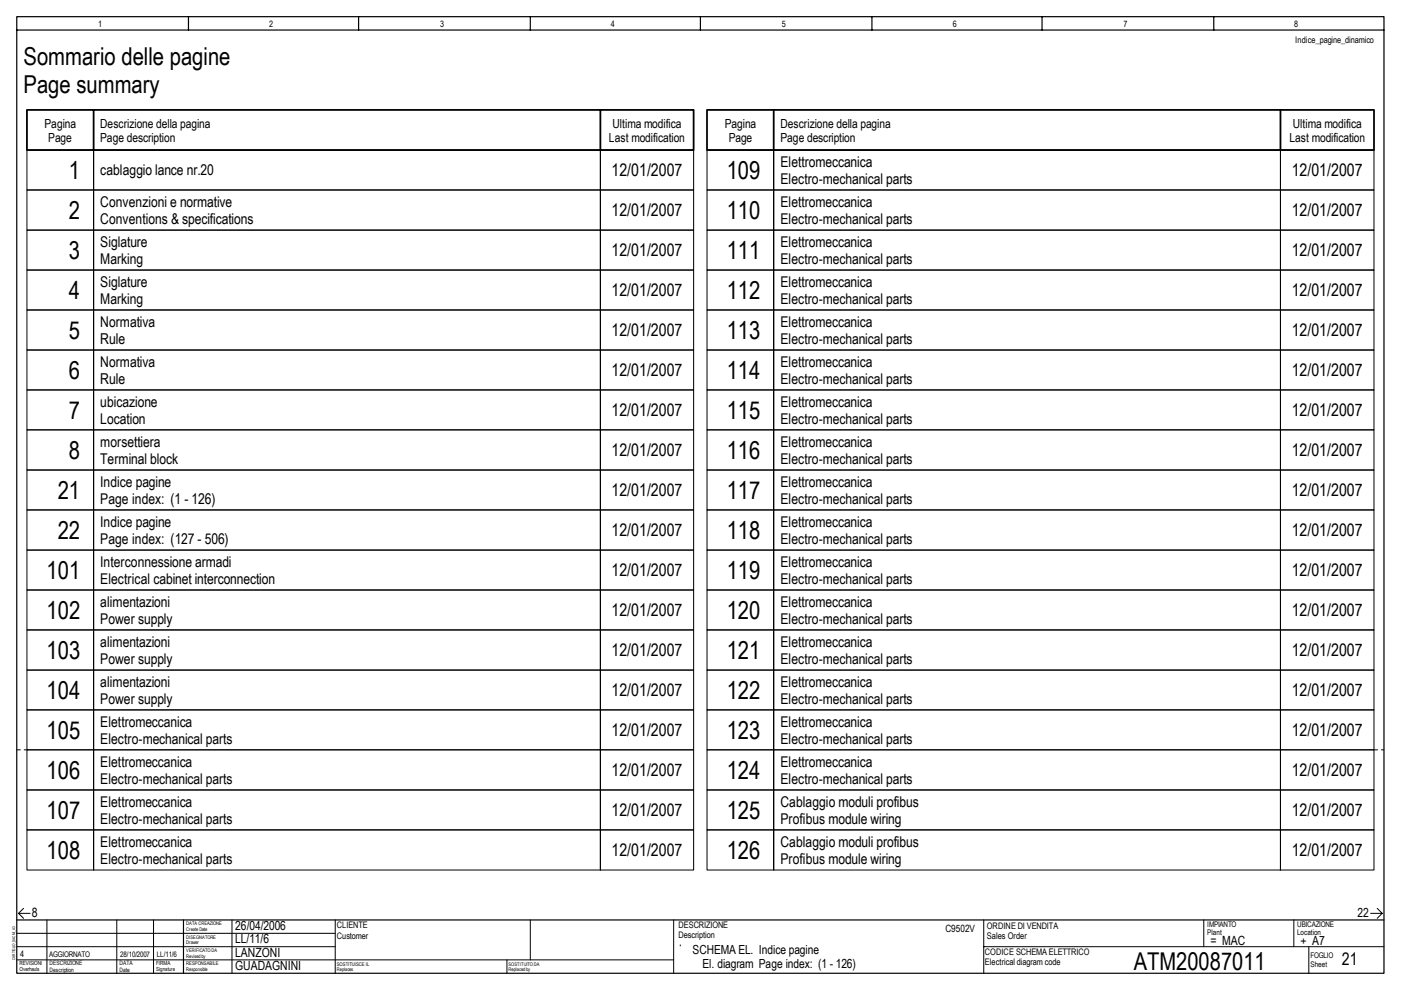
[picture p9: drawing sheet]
<svg xmlns="http://www.w3.org/2000/svg" width="297mm" height="210mm" viewBox="0 0 297 210" stroke-linecap="round" stroke-linejoin="round" font-family="sans-serif">
<defs><g id="words">
<g font-size="5.2">
<text x="5" y="13.8">Sommario delle pagine</text>
<text x="5" y="19.8">Page summary</text>
<text x="14.6" y="38">1</text>
<text x="154.1" y="38">109</text>
<text x="14.6" y="46.4">2</text>
<text x="154.1" y="46.4">110</text>
<text x="14.6" y="54.9">3</text>
<text x="154.1" y="54.9">111</text>
<text x="14.6" y="63.4">4</text>
<text x="154.1" y="63.4">112</text>
<text x="14.6" y="71.9">5</text>
<text x="154.1" y="71.9">113</text>
<text x="14.6" y="80.4">6</text>
<text x="154.1" y="80.4">114</text>
<text x="14.6" y="88.8">7</text>
<text x="154.1" y="88.8">115</text>
<text x="14.6" y="97.3">8</text>
<text x="154.1" y="97.3">116</text>
<text x="12.2" y="105.8">21</text>
<text x="154.1" y="105.8">117</text>
<text x="12.2" y="114.3">22</text>
<text x="154.1" y="114.3">118</text>
<text x="9.9" y="122.8">101</text>
<text x="154.1" y="122.8">119</text>
<text x="9.9" y="131.2">102</text>
<text x="154.1" y="131.2">120</text>
<text x="9.9" y="139.7">103</text>
<text x="154.1" y="139.7">121</text>
<text x="9.9" y="148.2">104</text>
<text x="154.1" y="148.2">122</text>
<text x="9.9" y="156.7">105</text>
<text x="154.1" y="156.7">123</text>
<text x="9.9" y="165.1">106</text>
<text x="154.1" y="165.1">124</text>
<text x="9.9" y="173.7">107</text>
<text x="154.1" y="173.7">125</text>
<text x="9.9" y="182.1">108</text>
<text x="154.1" y="182.1">126</text>
<text x="240.4" y="205.6">ATM20087011</text>
</g>
<g font-size="3.7">
<text x="129.7" y="37.4">12/01/2007</text>
<text x="273.9" y="37.4">12/01/2007</text>
<text x="129.7" y="45.9">12/01/2007</text>
<text x="273.9" y="45.9">12/01/2007</text>
<text x="129.7" y="54.3">12/01/2007</text>
<text x="273.9" y="54.3">12/01/2007</text>
<text x="129.7" y="62.8">12/01/2007</text>
<text x="273.9" y="62.8">12/01/2007</text>
<text x="129.7" y="71.3">12/01/2007</text>
<text x="273.9" y="71.3">12/01/2007</text>
<text x="129.7" y="79.8">12/01/2007</text>
<text x="273.9" y="79.8">12/01/2007</text>
<text x="129.7" y="88.3">12/01/2007</text>
<text x="273.9" y="88.3">12/01/2007</text>
<text x="129.7" y="96.8">12/01/2007</text>
<text x="273.9" y="96.8">12/01/2007</text>
<text x="129.7" y="105.2">12/01/2007</text>
<text x="273.9" y="105.2">12/01/2007</text>
<text x="129.7" y="113.7">12/01/2007</text>
<text x="273.9" y="113.7">12/01/2007</text>
<text x="129.7" y="122.2">12/01/2007</text>
<text x="273.9" y="122.2">12/01/2007</text>
<text x="129.7" y="130.6">12/01/2007</text>
<text x="273.9" y="130.6">12/01/2007</text>
<text x="129.7" y="139.1">12/01/2007</text>
<text x="273.9" y="139.1">12/01/2007</text>
<text x="129.7" y="147.6">12/01/2007</text>
<text x="273.9" y="147.6">12/01/2007</text>
<text x="129.7" y="156.1">12/01/2007</text>
<text x="273.9" y="156.1">12/01/2007</text>
<text x="129.7" y="164.6">12/01/2007</text>
<text x="273.9" y="164.6">12/01/2007</text>
<text x="129.7" y="173.1">12/01/2007</text>
<text x="273.9" y="173.1">12/01/2007</text>
<text x="129.7" y="181.5">12/01/2007</text>
<text x="273.9" y="181.5">12/01/2007</text>
<text x="284.5" y="204.6">21</text>
</g>
<g font-size="3.2">
<text x="21.2" y="72.9">Rule</text>
<text x="21.2" y="81.4">Rule</text>
</g>
<g font-size="3.1">
<text x="165.5" y="35.4">Elettromeccanica</text>
<text x="21.2" y="37.2">cablaggio lance nr.20</text>
<text x="165.5" y="39">Electro-mechanical parts</text>
<text x="21.2" y="43.9">Convenzioni e normative</text>
<text x="21.2" y="47.5">Conventions &amp; specifications</text>
<text x="165.5" y="43.9">Elettromeccanica</text>
<text x="165.5" y="47.5">Electro-mechanical parts</text>
<text x="21.2" y="52.3">Siglature</text>
<text x="165.5" y="52.3">Elettromeccanica</text>
<text x="21.2" y="55.9">Marking</text>
<text x="165.5" y="55.9">Electro-mechanical parts</text>
<text x="21.2" y="60.8">Siglature</text>
<text x="21.2" y="64.5">Marking</text>
<text x="165.5" y="60.8">Elettromeccanica</text>
<text x="165.5" y="64.5">Electro-mechanical parts</text>
<text x="21.2" y="69.3">Normativa</text>
<text x="165.5" y="69.3">Elettromeccanica</text>
<text x="21.2" y="77.8">Normativa</text>
<text x="165.5" y="72.9">Electro-mechanical parts</text>
<text x="165.5" y="77.8">Elettromeccanica</text>
<text x="165.5" y="81.4">Electro-mechanical parts</text>
<text x="21.2" y="86.3">ubicazione</text>
<text x="21.2" y="89.9">Location</text>
<text x="165.5" y="86.3">Elettromeccanica</text>
<text x="165.5" y="89.9">Electro-mechanical parts</text>
<text x="21.2" y="94.8">morsettiera</text>
<text x="165.5" y="94.8">Elettromeccanica</text>
<text x="21.2" y="98.4">Terminal block</text>
<text x="165.5" y="98.4">Electro-mechanical parts</text>
<text x="21.2" y="103.2">Indice pagine</text>
<text x="21.2" y="106.8">Page index: (1 - 126)</text>
<text x="165.5" y="103.2">Elettromeccanica</text>
<text x="165.5" y="106.8">Electro-mechanical parts</text>
<text x="21.2" y="111.7">Indice pagine</text>
<text x="165.5" y="111.7">Elettromeccanica</text>
<text x="21.2" y="115.3">Page index: (127 - 506)</text>
<text x="165.5" y="115.3">Electro-mechanical parts</text>
<text x="21.2" y="120.2">Interconnessione armadi</text>
<text x="21.2" y="123.8">Electrical cabinet interconnection</text>
<text x="165.5" y="120.2">Elettromeccanica</text>
<text x="165.5" y="123.8">Electro-mechanical parts</text>
<text x="21.2" y="128.7">alimentazioni</text>
<text x="165.5" y="128.7">Elettromeccanica</text>
<text x="21.2" y="132.3">Power supply</text>
<text x="21.2" y="137.2">alimentazioni</text>
<text x="165.5" y="132.3">Electro-mechanical parts</text>
<text x="165.5" y="137.2">Elettromeccanica</text>
<text x="21.2" y="140.8">Power supply</text>
<text x="165.5" y="140.8">Electro-mechanical parts</text>
<text x="21.2" y="145.6">alimentazioni</text>
<text x="21.2" y="149.2">Power supply</text>
<text x="165.5" y="145.6">Elettromeccanica</text>
<text x="165.5" y="149.2">Electro-mechanical parts</text>
<text x="21.2" y="154.1">Elettromeccanica</text>
<text x="165.5" y="154.1">Elettromeccanica</text>
<text x="21.2" y="157.7">Electro-mechanical parts</text>
<text x="165.5" y="157.7">Electro-mechanical parts</text>
<text x="21.2" y="162.6">Elettromeccanica</text>
<text x="21.2" y="166.2">Electro-mechanical parts</text>
<text x="165.5" y="162.6">Elettromeccanica</text>
<text x="165.5" y="166.2">Electro-mechanical parts</text>
<text x="21.2" y="171.1">Elettromeccanica</text>
<text x="165.5" y="171.1">Cablaggio moduli profibus</text>
<text x="21.2" y="174.7">Electro-mechanical parts</text>
<text x="21.2" y="179.6">Elettromeccanica</text>
<text x="165.5" y="174.7">Profibus module wiring</text>
<text x="165.5" y="179.6">Cablaggio moduli profibus</text>
<text x="21.2" y="183.2">Electro-mechanical parts</text>
<text x="165.5" y="183.2">Profibus module wiring</text>
</g>
<g font-size="2.7">
<text x="9.4" y="27.1">Pagina</text>
<text x="21.2" y="27.1">Descrizione della pagina</text>
<text x="129.8" y="27.1">Ultima modifica</text>
<text x="153.6" y="27.1">Pagina</text>
<text x="165.5" y="27.1">Descrizione della pagina</text>
<text x="274.1" y="27.1">Ultima modifica</text>
<text x="10.2" y="30">Page</text>
<text x="21.2" y="30">Page description</text>
<text x="129.1" y="30">Last modification</text>
<text x="154.5" y="30">Page</text>
<text x="165.5" y="30">Page description</text>
<text x="273.4" y="30">Last modification</text>
<text x="6.8" y="194.3">8</text>
<text x="49.9" y="197.2">26/04/2006</text>
<text x="287.8" y="194.3">22</text>
<text x="49.9" y="202.8">LANZONI</text>
<text x="49.9" y="200">LL/11/6</text>
<text x="146.8" y="202.3">SCHEMA EL. Indice pagine</text>
<text x="256.6" y="200.3">= MAC</text>
<text x="275.7" y="200.3">+ A7</text>
<text x="49.9" y="205.6">GUADAGNINI</text>
<text x="148.9" y="205.3">El. diagram Page index: (1 - 126)</text>
</g>
<text font-size="2.1" x="200.5" y="197.5">C9502V</text>
<g font-size="1.9">
<text x="20.8" y="5.7">1</text>
<text x="57.1" y="5.7">2</text>
<text x="93.3" y="5.7">3</text>
<text x="129.5" y="5.7">4</text>
<text x="165.8" y="5.7">5</text>
<text x="202" y="5.7">6</text>
<text x="238.2" y="5.7">7</text>
<text x="274.4" y="5.7">8</text>
<text x="274.6" y="9.2">Indice_pagine_dinamico</text>
<text x="71.4" y="196.8">CLIENTE</text>
<text x="143.8" y="196.8">DESCRIZIONE</text>
<text x="209.2" y="196.9">ORDINE DI VENDITA</text>
<text x="4.3" y="202.8">4</text>
<text x="71.4" y="199">Customer</text>
<text x="143.8" y="198.9">Description</text>
<text x="208.8" y="202.4">CODICE SCHEMA ELETTRICO</text>
<text x="209.2" y="199">Sales Order</text>
<text x="208.8" y="204.6">Electrical diagram code</text>
</g>
<g font-size="1.6">
<text x="256" y="196.5">IMPIANTO</text>
<text x="275" y="196.5">UBICAZIONE</text>
<text x="10.4" y="202.8">AGGIORNATO</text>
<text x="25.5" y="202.8">28/10/2007</text>
<text x="33.3" y="202.8">LL/11/6</text>
<text x="256" y="198.3">Plant</text>
<text x="275" y="198.3">Location</text>
<text x="277.9" y="203.2">FOGLIO</text>
<text x="277.9" y="205">Sheet</text>
</g>
<g font-size="1.3">
<text x="10.5" y="204.7">DESCRIZIONE</text>
<text x="10.5" y="206.1">Description</text>
<text x="25.4" y="204.7">DATA</text>
<text x="25.4" y="206.1">Date</text>
</g>
<g font-size="1.2">
<text x="4.1" y="204.7">REVISIONI</text>
<text x="4.1" y="206">Overhauls</text>
<text x="33.1" y="204.7">FIRMA</text>
<text x="33.1" y="206">Signature</text>
</g>
<g font-size="1.1">
<text x="39.5" y="204.7">RESPONSABILE</text>
<text x="71.4" y="204.7">SOSTITUISCE IL</text>
</g>
<g font-size="1">
<text x="39.5" y="196.2">DATA CREAZIONE</text>
<text x="39.5" y="197.4">Create Date</text>
<text x="39.5" y="199">DISEGNATORE</text>
<text x="39.5" y="200.2">Drawer</text>
<text x="39.5" y="201.8">VERIFICATO DA</text>
<text x="39.5" y="203.1">Revised by</text>
<text x="39.5" y="205.8">Responsible</text>
<text x="71.4" y="205.9">Replaces</text>
<text x="107.8" y="204.7">SOSTITUITO DA</text>
<text x="107.8" y="205.9">Replaced by</text>
</g>
<text font-size=".8" x="3.2" y="203.6" transform="rotate(-90 3.2 203.6)">CARTIGLIO_SACMI_A3</text>
</g></defs>
<path d="M3.6 3.5h289.8v202.9h-289.8zM3.6 6.4h289.8M40 3.5v2.9M76 3.5v2.9M112.4 3.5v2.9M148.5 3.5v2.9M184.9 3.5v2.9M220.9 3.5v2.9M257.3 3.5v2.9M3.6 195.1h289.8M38.9 195.1v11.3" fill="none" stroke="#000" stroke-width=".25"/>
<g fill="none" stroke="#000" stroke-width=".21">
<path d="M3.6 197.9h67.5M3.9 193.7l1.1 1M3.9 193.7h2.5M5 192.6l-1.1 1.1M9.9 195.1v11.3M24.8 195.1v11.3M32.6 195.1v11.3M49.2 195.1v11.3M71.1 195.1v11.3M112.4 195.1v8.4M290.6 193.7h2.4M292 192.6l1 1.1"/>
<path d="M293 193.7l-1 1M3.6 200.7h67.5M3.6 203.5h139.2M107.5 203.5v2.9"/>
</g>
<path d="M3.6 159h2.1M291.3 159h2.1" fill="none" stroke="#000" stroke-width=".21" stroke-dasharray=".8 .8"/>
<path d="M114.9 195.8h26.2v7h-26.2z" fill="#fff"/>
<g fill="none" stroke="#000" stroke-width=".21">
<path d="M5.7 31.8h141.4v8.5h-141.4zM149.9 31.8h141.4v8.5h-141.4zM5.7 40.3h141.4v8.5h-141.4zM5.7 48.8h141.4v8.5h-141.4zM5.7 57.3h141.4v8.4h-141.4zM19.9 40.3v-8.5v8.5M19.9 48.8v-8.5v8.5M19.9 57.3v-8.5v8.5M127.3 40.3v-8.5v8.5M127.3 48.8v-8.5v8.5M127.3 57.3v-8.5v8.5M149.9 40.3h141.4v8.5h-141.4z"/>
<path d="M149.9 48.8h141.4v8.5h-141.4zM149.9 57.3h141.4v8.4h-141.4zM164 40.3v-8.5v8.5M164 48.8v-8.5v8.5M164 57.3v-8.5v8.5M271.5 40.3v-8.5v8.5M271.5 48.8v-8.5v8.5M271.5 57.3v-8.5v8.5M5.7 65.7h141.4v8.5h-141.4zM5.7 74.2h141.4v8.5h-141.4zM19.9 65.7v-8.4v8.4M19.9 74.2v-8.5v8.5"/>
<path d="M127.3 65.7v-8.4v8.4M127.3 74.2v-8.5v8.5M149.9 65.7h141.4v8.5h-141.4zM149.9 74.2h141.4v8.5h-141.4zM164 65.7v-8.4v8.4M164 74.2v-8.5v8.5M271.5 65.7v-8.4v8.4M271.5 74.2v-8.5v8.5M5.7 82.7h141.4v8.4h-141.4zM5.7 91.1h141.4v8.6h-141.4zM5.7 99.7h141.4v8.4h-141.4zM19.9 82.7v-8.5v8.5"/>
<path d="M19.9 91.1v-8.4v8.4M19.9 99.7v-8.6v8.6M127.3 82.7v-8.5v8.5M127.3 91.1v-8.4v8.4M127.3 99.7v-8.6v8.6M149.9 82.7h141.4v8.4h-141.4zM149.9 91.1h141.4v8.6h-141.4zM149.9 99.7h141.4v8.4h-141.4zM164 82.7v-8.5v8.5M164 91.1v-8.4v8.4M164 99.7v-8.6v8.6M271.5 82.7v-8.5v8.5"/>
<path d="M271.5 91.1v-8.4v8.4M271.5 99.7v-8.6v8.6M5.7 108.1h141.4v8.5h-141.4zM5.7 116.6h141.4v8.5h-141.4zM19.9 108.1v-8.4v8.4M19.9 116.6v-8.5v8.5M127.3 108.1v-8.4v8.4M127.3 116.6v-8.5v8.5M149.9 108.1h141.4v8.5h-141.4zM149.9 116.6h141.4v8.5h-141.4zM164 108.1v-8.4v8.4M164 116.6v-8.5v8.5"/>
<path d="M271.5 108.1v-8.4v8.4M271.5 116.6v-8.5v8.5M5.7 125.1h141.4v8.5h-141.4zM5.7 133.6h141.4v8.5h-141.4zM19.9 125.1v-8.5v8.5M19.9 133.6v-8.5v8.5M127.3 125.1v-8.5v8.5M127.3 133.6v-8.5v8.5M149.9 125.1h141.4v8.5h-141.4zM149.9 133.6h141.4v8.5h-141.4zM164 125.1v-8.5v8.5M164 133.6v-8.5v8.5"/>
<path d="M271.5 125.1v-8.5v8.5M271.5 133.6v-8.5v8.5M5.7 142.1h141.4v8.4h-141.4zM5.7 150.5h141.4v8.5h-141.4zM5.7 159h141.4v8.5h-141.4zM19.9 142.1v-8.5v8.5M19.9 150.5v-8.4v8.4M19.9 159v-8.5v8.5M127.3 142.1v-8.5v8.5M127.3 150.5v-8.4v8.4M127.3 159v-8.5v8.5M149.9 142.1h141.4v8.4h-141.4z"/>
<path d="M149.9 150.5h141.4v8.5h-141.4zM149.9 159h141.4v8.5h-141.4zM164 142.1v-8.5v8.5M164 150.5v-8.4v8.4M164 159v-8.5v8.5M271.5 142.1v-8.5v8.5M271.5 150.5v-8.4v8.4M271.5 159v-8.5v8.5M5.7 167.5h141.4v8.5h-141.4zM5.7 176h141.4v8.5h-141.4zM19.9 167.5v-8.5v8.5M19.9 176v-8.5v8.5"/>
<path d="M127.3 167.5v-8.5v8.5M127.3 176v-8.5v8.5M149.9 167.5h141.4v8.5h-141.4zM149.9 176h141.4v8.5h-141.4zM164 167.5v-8.5v8.5M164 176v-8.5v8.5M271.5 167.5v-8.5v8.5M271.5 176v-8.5v8.5M19.9 184.5v-8.5v8.5M127.3 184.5v-8.5v8.5M142.8 195.1v11.3M164 184.5v-8.5v8.5"/>
<path d="M208.6 195.1v11.3M255.2 195.1v5.6M271.5 184.5v-8.5v8.5M274.3 195.1v5.6M144.2 200.3h.1M208.6 200.7h84.8M277.5 200.7v5.7"/>
</g>
<path d="M5.7 23.3h141.4v8.5h-141.4zM19.9 23.3v8.5M127.3 23.3v8.5M149.9 23.3h141.4v8.5h-141.4zM164 23.3v8.5M271.5 23.3v8.5" fill="none" stroke="#000" stroke-width=".38"/>
<use href="#words"/>
</svg>
